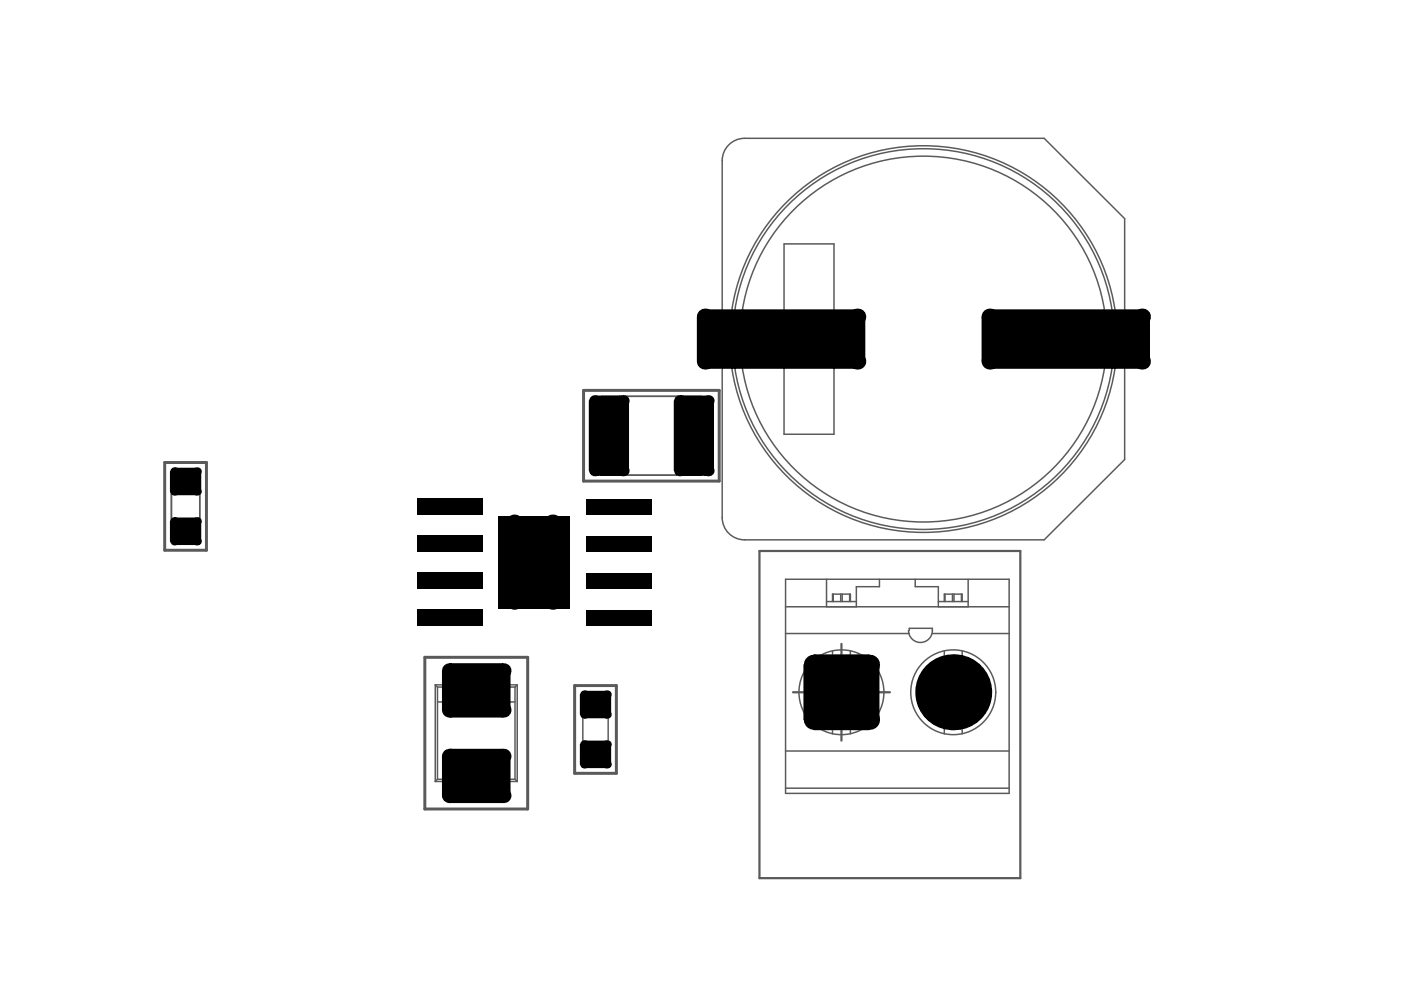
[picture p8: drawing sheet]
<svg xmlns="http://www.w3.org/2000/svg" width="297mm" height="210mm" viewBox="0 0 297 210" stroke-linecap="round" stroke-linejoin="round" font-family="sans-serif">
<path d="M34.9 98.1h8.9v18.6h-8.9zM123.7 82.8h28.8v19.2h-28.8zM90.1 139.4h21.8v32.1h-21.8zM121.8 145.4h8.9v18.6h-8.9z" fill="none" stroke="#5a5a5a" stroke-width=".63"/>
<path d="M161 116.8h55.3v69.4h-55.3zM178.4 136.5v20.5M168.1 146.8h20.6" fill="none" stroke="#5a5a5a" stroke-width=".47"/>
<g fill="none" stroke="#5a5a5a" stroke-width=".32">
<path d="M154.2 31a4.7 4.7 0 0 1 3.7-1.7h63.5l17.1 17.1v51l-17.1 17.1h-63.5a4.7 4.7 0 0 1-4.8-4.8v-75.6a4.7 4.7 0 0 1 1.1-3.1zM166.2 51.7h10.6v40.4h-10.6zM153.1 69.1h-3.9v5.6h3.9M238.5 69.1h3.9v5.6h-3.9M127.5 84h21.2v16.7h-21.2zM131.3 84v16.7M144.9 84v16.7M36.3 102h6v10.7h-6zM36.3 104.4h6M36.3 110.4h6M166.6 122.8h47.4v45.4h-47.4zM166.6 128.6h47.4"/>
<path d="M166.6 134.3h26.2M175.2 122.8v5.8M175.2 127.5h6.4M176.5 127.5v-1.5h3.8v1.5M176.5 137.9v17.7M176.7 126v1.5M178.2 126v1.5M178.6 126v1.5M180.1 126v1.5M180.3 137.9v17.7M186.5 122.8v1.6h-4.9v4.2M192.6 133.7a2.55 2.55 0 0 0 2.8 2.5 2.55 2.55 0 0 0 2.3-3h-4.9v.5"/>
<path d="M194 122.8v1.6h4.9v4.2M197.7 134.3h16.3M198.9 127.5h6.4M200.2 127.5v-1.5h3.8v1.5M200.2 137.9v17.7M200.4 126v1.5M201.9 126v1.5M202.3 126v1.5M203.8 126v1.5M204 137.9v17.7M205.3 122.8v5.8M92.3 145.2l.5 .5"/>
<path d="M92.3 145.2v20.5M92.3 145.2h17.4M92.8 145.7v19.5M92.8 145.7h16.4M92.8 148.8h16.4M94.2 145.2v-.6h13.6v.6M97.5 144.6v.6M104.5 144.6v.6M109.2 145.7v19.5M109.7 145.2l-.5 .5M109.7 145.2v20.5M123.4 149.5h5.7v1.7h-5.7z"/>
<path d="M123.4 158.1h5.7v1.8h-5.7zM123.6 151.2v6.9M128.9 151.2v6.9M166.6 159.2h47.4M92.3 165.7h17.4M92.8 165.2l-.5 .5M92.8 165.2h16.4M94.2 165.7v.6h13.6v-.6M97.5 165.7v.6M104.5 165.7v.6M109.2 165.2l.5 .5M166.6 167.1h47.4"/>
<circle cx="195.8" cy="71.9" r="38.8"/>
<circle cx="195.8" cy="71.9" r="40.4"/>
<circle cx="195.8" cy="71.9" r="41"/>
<circle cx="178.4" cy="146.8" r="9"/>
<circle cx="202.1" cy="146.8" r="9"/>
</g>
<g fill="#000">
<circle cx="149.5" cy="67.2" r="1.74"/>
<circle cx="149.5" cy="76.6" r="1.74"/>
<circle cx="181.7" cy="67.2" r="1.74"/>
<circle cx="181.7" cy="76.6" r="1.74"/>
<circle cx="209.8" cy="67.2" r="1.74"/>
<circle cx="209.8" cy="76.6" r="1.74"/>
<circle cx="242.1" cy="67.2" r="1.74"/>
<circle cx="242.1" cy="76.6" r="1.74"/>
<circle cx="37" cy="100" r=".87"/>
<circle cx="41.7" cy="100" r=".87"/>
<circle cx="126.1" cy="85" r="1.19"/>
<circle cx="126.1" cy="99.8" r="1.19"/>
<circle cx="132.1" cy="99.8" r="1.19"/>
<circle cx="132.1" cy="85" r="1.19"/>
<circle cx="144.1" cy="99.8" r="1.19"/>
<circle cx="144.1" cy="85" r="1.19"/>
<circle cx="150.1" cy="85" r="1.19"/>
<circle cx="150.1" cy="99.8" r="1.19"/>
<circle cx="37" cy="104.2" r=".87"/>
<circle cx="37" cy="114.8" r=".87"/>
<circle cx="37" cy="110.5" r=".87"/>
<circle cx="41.7" cy="104.2" r=".87"/>
<circle cx="41.7" cy="110.5" r=".87"/>
<circle cx="41.7" cy="114.8" r=".87"/>
<circle cx="109.1" cy="119.2" r="2.01"/>
<circle cx="109.1" cy="111.1" r="2.01"/>
<circle cx="117.3" cy="119.2" r="2.05"/>
<circle cx="117.3" cy="111.1" r="2.05"/>
<circle cx="109.1" cy="127.2" r="2.01"/>
<circle cx="117.3" cy="127.2" r="2.05"/>
<circle cx="95.3" cy="142.2" r="1.58"/>
<circle cx="95.3" cy="150.6" r="1.58"/>
<circle cx="106.7" cy="142.2" r="1.58"/>
<circle cx="106.7" cy="150.6" r="1.58"/>
<circle cx="123.9" cy="147.3" r=".87"/>
<circle cx="123.9" cy="151.5" r=".87"/>
<circle cx="123.9" cy="157.8" r=".87"/>
<circle cx="128.6" cy="151.5" r=".87"/>
<circle cx="128.6" cy="147.3" r=".87"/>
<circle cx="128.6" cy="157.8" r=".87"/>
<circle cx="172.6" cy="152.6" r="2.13"/>
<circle cx="172.6" cy="140.9" r="2.13"/>
<circle cx="184.2" cy="152.6" r="2.13"/>
<circle cx="184.2" cy="140.9" r="2.13"/>
<circle cx="202.1" cy="146.8" r="8.1"/>
<circle cx="95.3" cy="168.7" r="1.58"/>
<circle cx="95.3" cy="160.3" r="1.58"/>
<circle cx="106.7" cy="160.3" r="1.58"/>
<circle cx="106.7" cy="168.7" r="1.58"/>
<circle cx="123.9" cy="162.1" r=".87"/>
<circle cx="128.6" cy="162.1" r=".87"/>
</g>
<g fill="#000">
<path d="M147.7 67.2l1.8-1.6h32.2l1.8 1.6v9.4l-1.8 1.6h-32.2l-1.8-1.6z" fill-rule="evenodd"/>
<path d="M208.1 67.2l1.7-1.6h32.3l1.7 1.6v9.4l-1.7 1.6h-32.3l-1.7-1.6z" fill-rule="evenodd"/>
<path d="M36 100l1-.8h4.7l1 .8v4.2l-1 .8h-4.7l-1-.8z" fill-rule="evenodd"/>
<path d="M124.8 85l1.3-1.1h6l1.3 1.1v14.8l-1.3 1.1h-6l-1.3-1.1z" fill-rule="evenodd"/>
<path d="M142.8 85l1.3-1.1h6l1.3 1.1v14.8l-1.3 1.1h-6l-1.3-1.1z" fill-rule="evenodd"/>
<path d="M36 110.5l1-.8h4.7l1 .8v4.3l-1 .8h-4.7l-1-.8z" fill-rule="evenodd"/>
<path d="M88.5 113.5h13.9v3.5h-13.9z" fill-rule="evenodd"/>
<path d="M88.5 105.6h13.9v3.5h-13.9z" fill-rule="evenodd"/>
<path d="M105.7 109.4h15.2v19.6h-15.2z" fill-rule="evenodd"/>
<path d="M124.2 113.7h13.9v3.3h-13.9z" fill-rule="evenodd"/>
<path d="M124.2 105.8h13.9v3.3h-13.9z" fill-rule="evenodd"/>
<path d="M88.5 129.3h13.9v3.4h-13.9z" fill-rule="evenodd"/>
<path d="M88.5 121.4h13.9v3.5h-13.9z" fill-rule="evenodd"/>
<path d="M124.2 129.4h13.9v3.3h-13.9z" fill-rule="evenodd"/>
<path d="M124.2 121.6h13.9v3.3h-13.9z" fill-rule="evenodd"/>
<path d="M93.7 142.2l1.6-1.6h11.4l1.5 1.6v8.4l-1.5 1.5h-11.4l-1.6-1.5z" fill-rule="evenodd"/>
<path d="M122.9 157.8l1-.8h4.7l1 .8v4.3l-1 .8h-4.7l-1-.8z" fill-rule="evenodd"/>
<path d="M122.9 147.3l1-.8h4.7l1 .8v4.2l-1 .8h-4.7l-1-.8z" fill-rule="evenodd"/>
<path d="M170.3 140.9l2.3-2.2h11.6l2.3 2.2v11.7l-2.3 2.2h-11.6l-2.3-2.2z" fill-rule="evenodd"/>
<path d="M93.7 160.3l1.6-1.5h11.4l1.5 1.5v8.4l-1.5 1.6h-11.4l-1.6-1.6z" fill-rule="evenodd"/>
</g>
</svg>
